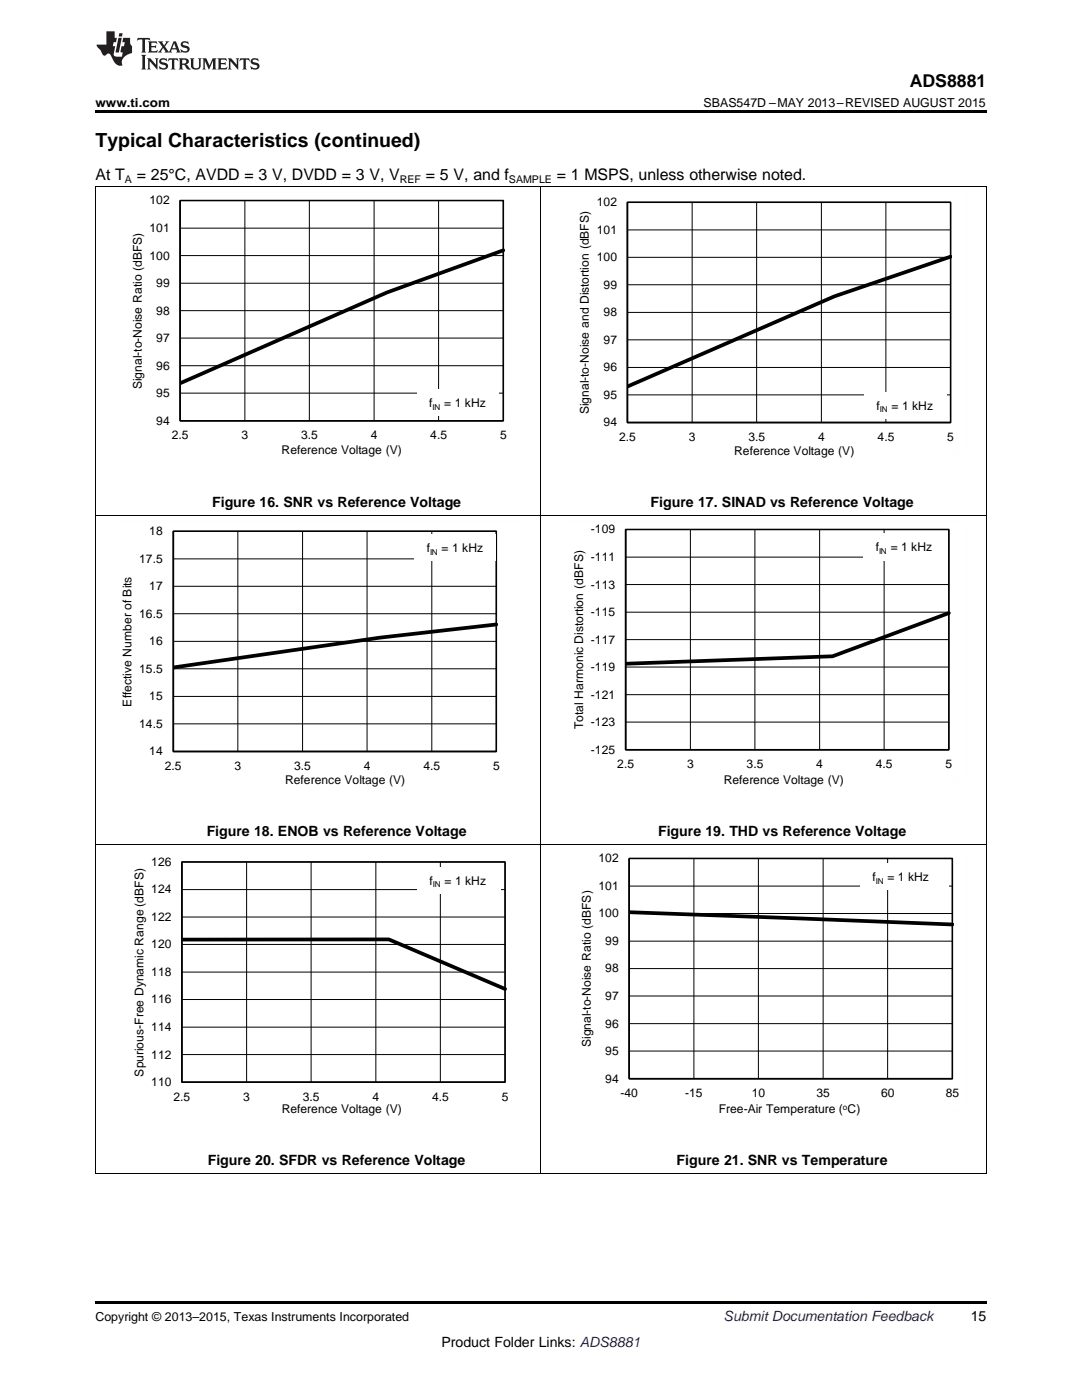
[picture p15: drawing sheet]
<svg xmlns="http://www.w3.org/2000/svg" width="216mm" height="279mm" viewBox="0 0 216 279" stroke-linecap="round" stroke-linejoin="round" font-family="sans-serif">
<defs><g id="words">
<text font-size="3.9" x="19" y="29.3">Typical Characteristics (continued)</text>
<text font-size="3.5" x="181.5" y="17.3">ADS8881</text>
<g font-size="3.2">
<text x="19" y="36">At T</text>
<text x="27.3" y="36">= 25°C, AVDD = 3 V, DVDD = 3 V, V</text>
<text x="85" y="36">= 5 V, and f</text>
<text x="111.1" y="36">= 1 MSPS, unless otherwise noted.</text>
</g>
<g font-size="2.8">
<text x="42.3" y="101.1">Figure 16. SNR vs Reference Voltage</text>
<text x="129.8" y="101.1">Figure 17. SINAD vs Reference Voltage</text>
<text x="41.2" y="166.8">Figure 18. ENOB vs Reference Voltage</text>
<text x="131.3" y="166.8">Figure 19. THD vs Reference Voltage</text>
<text x="41.5" y="232.4">Figure 20. SFDR vs Reference Voltage</text>
<text x="135" y="232.4">Figure 21. SNR vs Temperature</text>
<text x="193.7" y="263.6">15</text>
<text x="88.1" y="268.9">Product Folder Links: ADS8881</text>
</g>
<text font-size="2.8" fill="#0000c8" x="144.4" y="263.6">Submit Documentation Feedback</text>
<g font-size="2.5">
<text x="19" y="21.4">www.ti.com</text>
<text x="140.4" y="21.4">SBAS547D –MAY 2013–REVISED AUGUST 2015</text>
<text x="19" y="263.6">Copyright © 2013–2015, Texas Instruments Incorporated</text>
</g>
<g font-size="2.4">
<text x="29.8" y="40.8">102</text>
<text x="119.1" y="41.2">102</text>
<text x="29.8" y="46.3">101</text>
<text x="119.1" y="46.6">101</text>
<text x="29.8" y="51.8">100</text>
<text x="119.1" y="52.1">100</text>
<text x="31.2" y="57.3">99</text>
<text x="120.4" y="57.6">99</text>
<text x="31.2" y="62.8">98</text>
<text x="120.4" y="63.1">98</text>
<text x="31.2" y="68.3">97</text>
<text x="120.4" y="68.6">97</text>
<text x="28.3" y="77.7" transform="rotate(-90 28.3 77.7)">Signal-to-Noise Ratio (dBFS)</text>
<text x="31.2" y="73.8">96</text>
<text x="120.4" y="74.1">96</text>
<text x="31.2" y="79.3">95</text>
<text x="85.7" y="81.2">f</text>
<text x="88.6" y="81.2">= 1 kHz</text>
<text x="117.5" y="82.7" transform="rotate(-90 117.5 82.7)">Signal-to-Noise and Distortion (dBFS)</text>
<text x="120.4" y="79.6">95</text>
<text x="174.9" y="81.7">f</text>
<text x="177.9" y="81.7">= 1 kHz</text>
<text x="31.2" y="84.7">94</text>
<text x="34.3" y="87.6">2.5</text>
<text x="48.2" y="87.6">3</text>
<text x="60.1" y="87.6">3.5</text>
<text x="74" y="87.6">4</text>
<text x="85.9" y="87.6">4.5</text>
<text x="99.8" y="87.6">5</text>
<text x="120.4" y="85.1">94</text>
<text x="123.5" y="88">2.5</text>
<text x="137.4" y="88">3</text>
<text x="149.3" y="88">3.5</text>
<text x="163.2" y="88">4</text>
<text x="175.1" y="88">4.5</text>
<text x="189" y="88">5</text>
<text x="56.2" y="90.5">Reference Voltage (V)</text>
<text x="146.5" y="90.9">Reference Voltage (V)</text>
<text x="29.8" y="106.8">18</text>
<text x="117.9" y="106.5">-109</text>
<text x="27.8" y="112.3">17.5</text>
<text x="85.1" y="110.2">f</text>
<text x="88.1" y="110.2">= 1 kHz</text>
<text x="117.9" y="112">-111</text>
<text x="174.7" y="110">f</text>
<text x="177.7" y="110">= 1 kHz</text>
<text x="29.8" y="117.8">17</text>
<text x="117.9" y="117.4">-113</text>
<text x="27.8" y="123.3">16.5</text>
<text x="117.9" y="122.9">-115</text>
<text x="29.8" y="128.8">16</text>
<text x="117.9" y="128.4">-117</text>
<text x="27.8" y="134.3">15.5</text>
<text x="117.9" y="133.9">-119</text>
<text x="26.2" y="141" transform="rotate(-90 26.2 141)">Effective Number of Bits</text>
<text x="29.8" y="139.8">15</text>
<text x="117.9" y="139.4">-121</text>
<text x="27.8" y="145.3">14.5</text>
<text x="116.4" y="145.5" transform="rotate(-90 116.4 145.5)">Total Harmonic Distortion (dBFS)</text>
<text x="117.9" y="144.9">-123</text>
<text x="29.8" y="150.8">14</text>
<text x="32.9" y="153.6">2.5</text>
<text x="46.8" y="153.6">3</text>
<text x="58.7" y="153.6">3.5</text>
<text x="72.6" y="153.6">4</text>
<text x="84.5" y="153.6">4.5</text>
<text x="98.4" y="153.6">5</text>
<text x="117.9" y="150.4">-125</text>
<text x="123.2" y="153.3">2.5</text>
<text x="137.1" y="153.3">3</text>
<text x="149" y="153.3">3.5</text>
<text x="162.9" y="153.3">4</text>
<text x="174.8" y="153.3">4.5</text>
<text x="188.7" y="153.3">5</text>
<text x="56.9" y="156.5">Reference Voltage (V)</text>
<text x="144.4" y="156.5">Reference Voltage (V)</text>
<text x="30.2" y="172.8">126</text>
<text x="119.4" y="172.1">102</text>
<text x="30.2" y="178.3">124</text>
<text x="85.7" y="176.5">f</text>
<text x="88.7" y="176.5">= 1 kHz</text>
<text x="119.4" y="177.6">101</text>
<text x="174.1" y="175.8">f</text>
<text x="177.1" y="175.8">= 1 kHz</text>
<text x="30.2" y="183.8">122</text>
<text x="119.4" y="183.1">100</text>
<text x="30.2" y="189.3">120</text>
<text x="120.8" y="188.6">99</text>
<text x="30.2" y="194.8">118</text>
<text x="120.8" y="194.1">98</text>
<text x="30.2" y="200.3">116</text>
<text x="120.8" y="199.6">97</text>
<text x="30.2" y="205.8">114</text>
<text x="117.9" y="209" transform="rotate(-90 117.9 209)">Signal-to-Noise Ratio (dBFS)</text>
<text x="120.8" y="205.1">96</text>
<text x="28.6" y="214.9" transform="rotate(-90 28.6 214.9)">Spurious-Free Dynamic Range (dBFS)</text>
<text x="30.2" y="211.3">112</text>
<text x="120.8" y="210.6">95</text>
<text x="30.2" y="216.7">110</text>
<text x="34.6" y="219.6">2.5</text>
<text x="48.5" y="219.6">3</text>
<text x="60.4" y="219.6">3.5</text>
<text x="74.3" y="219.6">4</text>
<text x="86.2" y="219.6">4.5</text>
<text x="100.1" y="219.6">5</text>
<text x="120.8" y="216.1">94</text>
<text x="123.8" y="218.9">-40</text>
<text x="136.7" y="218.9">-15</text>
<text x="150" y="218.9">10</text>
<text x="162.9" y="218.9">35</text>
<text x="175.8" y="218.9">60</text>
<text x="188.7" y="218.9">85</text>
<text x="56.2" y="222.2">Reference Voltage (V)</text>
<text x="143.4" y="222.2">Free-Air Temperature ( C)</text>
</g>
<g font-size="2.1">
<text x="24.9" y="36.6">A</text>
<text x="79.8" y="36.6">REF</text>
<text x="101.6" y="36.6">SAMPLE</text>
</g>
<g font-size="1.6">
<text x="86.3" y="81.8">IN</text>
<text x="175.6" y="82.3">IN</text>
<text x="85.8" y="110.7">IN</text>
<text x="175.4" y="110.6">IN</text>
<text x="86.4" y="177.1">IN</text>
<text x="174.8" y="176.4">IN</text>
<text x="168.2" y="221.4">o</text>
</g>
</g></defs>
<path d="M19 234.2h.2zM196.7 234.2h.1zM19 259.7h177.8v.5h-177.8z" fill="#000"/>
<g fill="none" stroke="#000" stroke-width=".2">
<path d="M19.1 168.6v65.6M36.3 177.5h64.5M36.3 172h64.5v44M49.2 172v44M62.1 172v44M75 172v44M87.9 172v44M107.9 168.6v65.6M196.8 168.6v65.6M36.3 199.5h64.5M36.3 194h64.5M36.3 188.5h64.5"/>
<path d="M36.3 183h64.5M36.3 210.5h64.5M36.3 205h64.5M19 234.2h177.8"/>
</g>
<path d="M36.3 172h64.5v44h-64.5zM36.3 172v44h64.5" fill="none" stroke="#000" stroke-width=".31"/>
<path d="M36.3 187.5h41.3l23.2 9.9" fill="none" stroke="#000" stroke-width=".74"/>
<path d="M22.9 169.6h81.2v53.2h-81.2z" fill="none" stroke="#fefefe" stroke-width=".2" stroke-dasharray=".4 .1" stroke-linecap="butt"/>
<path d="M83.2 173h16.7v5.3h-16.7z" fill-rule="evenodd" fill="#fff"/>
<path d="M125.5 176.8h64.5M125.5 171.3h64.5v44M138.5 171.3v44M151.3 171.3v44M164.2 171.3v44M177.1 171.3v44M125.5 198.8h64.5M125.5 193.3h64.5M125.5 187.8h64.5M125.5 182.3h64.5M125.5 209.8h64.5M125.5 204.3h64.5" fill="none" stroke="#000" stroke-width=".2"/>
<path d="M125.5 171.3h64.5v44h-64.5zM125.5 171.3v44h64.5" fill="none" stroke="#000" stroke-width=".31"/>
<path d="M125.5 182.1l64.5 2.4" fill="none" stroke="#000" stroke-width=".74"/>
<path d="M111.8 169.6h81.2v53.2h-81.2z" fill="none" stroke="#fefefe" stroke-width=".2" stroke-dasharray=".4 .1" stroke-linecap="butt"/>
<path d="M171.6 172.3h17.6v5.3h-17.6z" fill-rule="evenodd" fill="#fff"/>
<g fill="none" stroke="#000" stroke-width=".2">
<path d="M19.1 102.9v65.7M34.6 117h64.4M34.6 111.5h64.4M34.6 106h64.4v44M47.5 106v44M60.4 106v44M73.2 106v44M86.2 106v44M107.9 102.9v65.7M196.8 102.9v65.7M34.6 139h64.4M34.6 133.5h64.4"/>
<path d="M34.6 128h64.4M34.6 122.5h64.4M34.6 144.5h64.4M19 168.5h177.8"/>
</g>
<path d="M34.6 106h64.4v44h-64.4zM34.6 106v44h64.4" fill="none" stroke="#000" stroke-width=".31"/>
<path d="M99 124.6l-23.2 2.7-41.2 5.9" fill="none" stroke="#000" stroke-width=".74"/>
<path d="M22.9 103.9h81.2v53.3h-81.2z" fill="none" stroke="#fefefe" stroke-width=".2" stroke-dasharray=".4 .1" stroke-linecap="butt"/>
<path d="M82.6 106.6h16.3v5.4h-16.3z" fill-rule="evenodd" fill="#fff"/>
<path d="M124.8 116.7h64.5M124.8 111.2h64.5M124.8 105.7h64.5v43.9M137.8 105.7v43.9M150.6 105.7v43.9M163.5 105.7v43.9M176.4 105.7v43.9M124.8 138.6h64.5M124.8 133.1h64.5M124.8 127.6h64.5M124.8 122.2h64.5M124.8 144.1h64.5" fill="none" stroke="#000" stroke-width=".2"/>
<path d="M124.8 105.7h64.5v43.9h-64.5zM124.8 105.7v43.9h64.5" fill="none" stroke="#000" stroke-width=".31"/>
<path d="M189.3 122.3l-23.2 8.7-41.3 1.5" fill="none" stroke="#000" stroke-width=".74"/>
<path d="M111.8 103.9h81.2v53.3h-81.2z" fill="none" stroke="#fefefe" stroke-width=".2" stroke-dasharray=".4 .1" stroke-linecap="butt"/>
<path d="M172.2 106.5h16.9v5.5h-16.9z" fill-rule="evenodd" fill="#fff"/>
<g fill="none" stroke="#000" stroke-width=".2">
<path d="M19.1 37.2v65.7M107.9 37.2v65.7M196.8 37.2v65.7M35.9 56.5h64.5M35.9 51h64.5M35.9 45.5h64.5M35.9 40h64.5v44M48.9 40v44M61.7 40v44M74.6 40v44M87.5 40v44M35.9 78.5h64.5"/>
<path d="M35.9 73h64.5M35.9 67.5h64.5M35.9 62h64.5M19 102.9h177.8"/>
</g>
<path d="M35.9 40h64.5v44h-64.5zM35.9 40v44h64.5" fill="none" stroke="#000" stroke-width=".31"/>
<path d="M100.4 50l-23.2 8.4-41.3 18.1" fill="none" stroke="#000" stroke-width=".74"/>
<path d="M22.9 38.2h81.2v53.3h-81.2z" fill="none" stroke="#fefefe" stroke-width=".2" stroke-dasharray=".4 .1" stroke-linecap="butt"/>
<path d="M83.2 77.7h16.3v5.3h-16.3z" fill-rule="evenodd" fill="#fff"/>
<path d="M125.2 56.8h64.5M125.2 51.4h64.5M125.2 45.9h64.5M125.2 40.4h64.5v43.9M138.1 40.4v43.9M151 40.4v43.9M163.9 40.4v43.9M176.8 40.4v43.9M125.2 78.8h64.5M125.2 73.3h64.5M125.2 67.8h64.5M125.2 62.3h64.5" fill="none" stroke="#000" stroke-width=".2"/>
<path d="M125.2 40.4h64.5v43.9h-64.5zM125.2 40.4v43.9h64.5" fill="none" stroke="#000" stroke-width=".31"/>
<path d="M189.7 51.2l-23.2 8-41.3 17.9" fill="none" stroke="#000" stroke-width=".74"/>
<path d="M111.8 38.2h81.2v53.3h-81.2z" fill="none" stroke="#fefefe" stroke-width=".2" stroke-dasharray=".4 .1" stroke-linecap="butt"/>
<path d="M172.4 78.2h16.4v5.3h-16.4z" fill-rule="evenodd" fill="#fff"/>
<path d="M19 37.2h177.8" fill="none" stroke="#000" stroke-width=".2"/>
<path d="M19 22h177.8v.5h-177.8z" fill="#000"/>
<g fill="#231f20">
<path d="M27.5 7.6l-.1 .5 .4-.2h.6v.1v2.1l-.2 .4h1l-.3-.4v-2.1l.1-.1h.5l.5 .2-.2-.5zM29.5 8.3l.2 .3v1.5l-.2 .4h1.8l.2-.6a1.04 1.04 0 0 1-1.3 .2v-.7h.6l.3 .2v-.6l-.3 .2h-.6v-.6l.8-.1 .4 .3-.2-.5zM31.5 8.3l.9 1.1-.9 1.1h.8l-.2-.2 .5-.7 .4 .7-.2 .2h1.5l-.1-.2 .1-.4h.9l.1 .4-.2 .2h1l-.3-.3-.7-1.9h-.5l-.9 2-.8-1 .9-1h-.8l.1 .3-.3 .5-.4-.6 .2-.2zM34.7 8.6l.4 1h-.7zM36.3 8.4a.63 .63 0 0 0-.2 .7 .63 .63 0 0 0 .6 .4l.6 .2 .1 .2a.75 .75 0 0 1-.7 .4 .75 .75 0 0 1-.6-.5l.1 .7 .1-.1a1.11 1.11 0 0 0 1.5-.6 1.13 1.13 0 0 0-1.2-.8l-.1-.4a1.04 1.04 0 0 1 1.2 .2l-.2-.5-.1 .1-.5-.2zM28.2 10.9l.2 .4v2.2l-.2 .4h1l-.3-.4v-2.2l.3-.4zM29.3 11.6l.3 .4v1.5l-.3 .4h.8l-.2-.4v-1.3l1.5 1.7v-1.9l.2-.4h-.7l.2 .4v.9l-1.1-1.3zM32 11.8a.62 .62 0 0 0-.2 .7 .62 .62 0 0 0 .6 .4l.6 .1 .1 .3a.76 .76 0 0 1-.7 .3 .76 .76 0 0 1-.6-.4l.1 .7 .1-.1a1.11 1.11 0 0 0 1.5-.6 1.13 1.13 0 0 0-1.2-.8l-.1-.4a1.04 1.04 0 0 1 1.2 .2l-.2-.6-.1 .1-.5-.1zM33.7 11.6l-.2 .6a.61 .61 0 0 1 .8-.3v1.6l-.2 .4h.9l-.2-.4v-1.6a.63 .63 0 0 1 .8 .3l-.2-.6zM35.6 11.6l.3 .4v1.5l-.3 .4h1l-.2-.2v-.8l.5 .2a.76 .76 0 0 0 1.2 .7l-1-1a.58 .58 0 0 0 .6-.5 .58 .58 0 0 0-.5-.6zM36.4 11.9h.1a.45 .45 0 0 1 .5 .1 .45 .45 0 0 1 .1 .5l-.7 .2zM37.9 11.6l.2 .2a2.17 2.17 0 0 0 .3 1.9 .99 .99 0 0 0 1.6-.6v-1.1l.2-.4h-.7l.2 .2a1.92 1.92 0 0 1-.2 1.8 .6 .6 0 0 1-.9-.5v-1.1l.2-.4zM40.4 11.6l.2 .4v1.5l-.2 .4h.7l-.2-.4v-1.4l.8 1.8 .8-1.8v1.4l-.2 .4h.9l-.2-.4v-1.5l.2-.4h-.8l-.6 1.5-.6-1.5zM43.4 11.6l.2 .4v1.5l-.2 .4h1.8l.2-.6a1.04 1.04 0 0 1-1.3 .1v-.6h.5l.4 .2v-.6l-.4 .2h-.5v-.7h.8l.3 .3-.1-.6zM45.5 11.6l.2 .4v1.5l-.2 .4h.7l-.2-.4v-1.3l1.5 1.7v-1.9l.2-.4h-.7l.2 .4v.9l-1.1-1.3zM47.9 11.6l-.1 .6a.61 .61 0 0 1 .8-.3v1.6l-.3 .4h1l-.3-.4 .1-1.6a.63 .63 0 0 1 .7 .3l-.1-.6zM50.2 11.8a.62 .62 0 0 0-.2 .7 .62 .62 0 0 0 .6 .4l.6 .1 .2 .3a.76 .76 0 0 1-.8 .3 .76 .76 0 0 1-.6-.4l.1 .7 .2-.1a1.11 1.11 0 0 0 1.5-.6 1.13 1.13 0 0 0-1.3-.8l-.1-.4a1.04 1.04 0 0 1 1.2 .2l-.1-.6-.2 .1-.5-.1z"/>
<path d="M21.2 6.3v2.6h-1.9l.1 .4 .7 .9a.91 .91 0 0 0 1 .8 .56 .56 0 0 1 .5-.3 .56 .56 0 0 1 .5 .3l.4 .8a1.53 1.53 0 0 0 1.9 1.2 1.54 1.54 0 0 1 1-2.1l.9-.3v-1.4a1.52 1.52 0 0 1-.3-1.6h-1.4l-.2 .8h.5l-.2 .8h-.4l-.2 1v.2l.4 .1-.2 .8a1.93 1.93 0 0 1-1.6-.3l.3-1.8h-.5l.2-.8h.4l.2-.8h-.4v-1.3zM23.6 7.6l-.6 2.9h.7l.6-2.9zM23.8 6.6l-.1 .7h.6l.2-.7z"/>
</g>
<use href="#words"/>
</svg>
